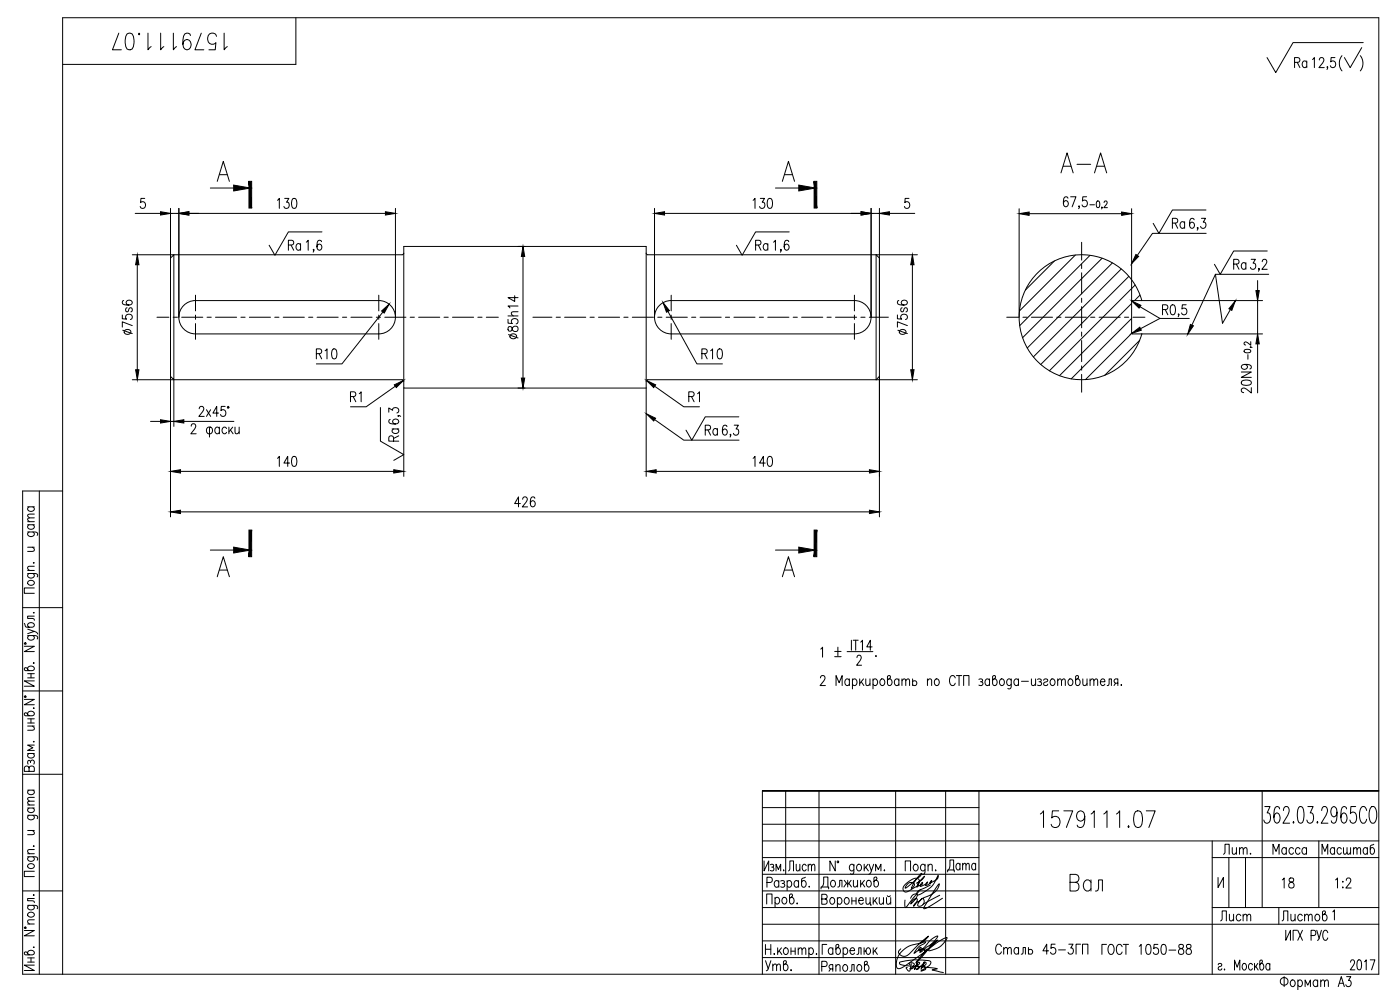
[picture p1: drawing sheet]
<svg xmlns="http://www.w3.org/2000/svg" width="420mm" height="297mm" viewBox="0 0 420 297" stroke-linecap="round" stroke-linejoin="round" font-family="sans-serif">
<defs><g id="words">
<text font-size="10.1" x="317.5" y="53.3">А-А</text>
<g font-size="8.8">
<text x="32.8" y="16.2">1579111.07</text>
<text x="311.5" y="249.4">1579111.07</text>
<text x="320.3" y="268.5">Вал</text>
</g>
<text font-size="8.4" x="401.1" y="22.6">( )</text>
<text font-size="7.1" x="283.6" y="262.8">Дата</text>
<g font-size="6.6">
<text x="387.7" y="21.5">Ra</text>
<text x="82.6" y="63.9">130</text>
<text x="225.1" y="63.9">130</text>
<text x="351" y="69.8">Ra</text>
<text x="369.4" y="82.2">Ra</text>
<text x="376.8" y="119.2" transform="rotate(-90 376.8 119.2)">20N9</text>
<text x="210.6" y="131.9">Ra</text>
<text x="121" y="133.7" transform="rotate(-90 121 133.7)">Ra</text>
<text x="153.5" y="153.5">426</text>
<text x="383.8" y="267.8">18</text>
<text x="365.5" y="277.6">Лист</text>
<text x="383.8" y="277.6">Листов</text>
</g>
<g font-size="6.2">
<text x="85.7" y="76.2">Ra</text>
<text x="225.8" y="76.2">Ra</text>
<text x="40.9" y="101.6" transform="rotate(-90 40.9 101.6)">75s6</text>
<text x="273.4" y="101.6" transform="rotate(-90 273.4 101.6)">75s6</text>
<text x="156.6" y="103" transform="rotate(-90 156.6 103)">85h14</text>
<text x="82.6" y="141.1">140</text>
<text x="225.1" y="141.1">140</text>
<text x="245.5" y="198.3">1 ±</text>
<text x="366.2" y="257.5">Лит.</text>
<text x="381" y="257.5">Масса</text>
<text x="395.8" y="257.5">Масштаб</text>
<text x="235.7" y="262.5">Лист</text>
<text x="298.1" y="287.5">Сталь 45-3ГП</text>
<text x="329.8" y="287.5">ГОСТ 1050-88</text>
<text x="229" y="292.5">Утв.</text>
<text x="404.3" y="292.1">2017</text>
</g>
<text font-size="3.1" x="261.8" y="198.3">.</text>
</g></defs>
<g fill="none" stroke="#000" stroke-width=".3">
<path d="M88.8 5.3v14h-70M395.9 18l.5-.7h.5l.4 .6-.3 1-1.2 1.4h1.6M409.1 12.8h-21l-5.2 9-2.6-4.5M43.4 59.5h-1.1l-.1 1.3a.92 .92 0 0 1 1.2 .1 .92 .92 0 0 1 0 1.3 .92 .92 0 0 1-1.2 0l-.1-.2M63.1 56.4h7M65.2 54.4l1.8-6 1.8 6M65.9 52.4h2.3M232.7 56.4h7M234.8 54.4l1.8-6 1.9 6M235.5 52.4h2.3M272.8 59.5h-1.1l-.2 1.3a.92 .92 0 0 1 1.3 .1 .92 .92 0 0 1 0 1.2 .92 .92 0 0 1-1.3 .1l-.1-.2M320.5 59.5l-.1-.3-.6-.2a1.62 1.62 0 0 0-.7 2l.1 .6a.67 .67 0 0 0 .7 .4 .67 .67 0 0 0 .6-.4l.1-.4a.89 .89 0 0 0-.8-1l-.6 .4-.1 .4"/>
<path d="M321.3 59h1.6l-1.1 3M326.1 59h-1.1l-.1 1.3a.92 .92 0 0 1 1.2 .1 .92 .92 0 0 1 0 1.3 .92 .92 0 0 1-1.2 .1l-.2-.3M40.6 64h7.6M41.2 79.4v31.5M51.2 77.4l1-1v37.5l-1-1M51.2 62.5v92.6M51.2 64h2.5M53.7 62.5v32.7M56.7 64h59M94.2 74.9h-.2h.2l-.2 .8M96.5 72.5a.64 .64 0 0 0-1-.3 2.05 2.05 0 0 0 .3 2.9 .88 .88 0 0 0 .8-1.1 .88 .88 0 0 0-1.1-.6l-.4 .7M96.6 69.6h-10l-4.1 7-1.7-3"/>
<path d="M118.7 62.5v32.7M121.2 75.9l-.5 .5h-81M157 76.9v36.5M193.9 75.9l.5 .5h80.9M196.4 62.5v32.7M199.4 64h59M234.4 74.9h-.2h.2l-.2 .8M236.7 72.5a.64 .64 0 0 0-1-.3 2.02 2.02 0 0 0 .3 2.9 .88 .88 0 0 0 .8-1.1 .88 .88 0 0 0-1.1-.6l-.4 .7M236.9 69.6h-10.1l-4.1 7-1.7-3M261.4 64h2.5M261.4 62.5v32.7M263.9 62.5v92.6"/>
<path d="M263.9 77.4l-1-1v37.5l1-1M266.9 64h7.6M273.8 79.4v31.5M305.9 62.6v32.6M308.9 64.1h27.7M316.5 78.3l-8.8 8.7M322.7 76.5l-16.7 16.8M323.9 61.9h-.2h.2l-.2 .7M324.6 72.7v5.3M324.6 79.3v1.3M327.1 61.4h1.4M327.1 76.6l-21.1 21.1"/>
<path d="M329.2 60.4l.4-.1 .4 .4v1.2l-.4 .4-.5-.4-.1-.7zM330.8 62.2h-.2h.2l-.2 .5M330.8 77.5l-23.9 23.8M331.4 60.8l.3-.5h.3l.3 .4-.3 .6-.7 1h1M333.9 78.9l-25.6 25.5M339.6 62.6l.2 37.5 39.1 .1M359.5 68.4h-.2h.2l-.2 .7M360.5 65.5h1.3l-.7 1.2a.89 .89 0 0 1 .8 1.3 .89 .89 0 0 1-1.6-.1M361.9 63h-10l-4.1 7-1.7-3M362 70h-16.1l-4.6 6.6M378.8 78.5l.5-.7 .7 .1 .2 .5-.4 1-1.1 1.4h1.6M380.3 75.3h-10.1l-4 7-1.7-3"/>
<path d="M47.1 95.2h3.6M52 95.2h1.2M54.5 95.2h6.4M54.8 92a5 5 0 0 1 3.9-1.8h55a5 5 0 0 1 5 5 5 5 0 0 1-5 5h-55a5 5 0 0 1-4.6-2.9 5 5 0 0 1 .7-5.3zM58.7 88.6v4.7M58.7 94.5v1.3M58.7 97.1v4.7M62.1 95.2h1.3M64.7 95.2h6.3M72.3 95.2h1.3M74.8 95.2h6.4M82.5 95.2h1.2"/>
<path d="M85 95.2h6.3M92.6 95.2h1.3M95.2 95.2h6.3M102.8 95.2h1.2M105.3 95.2h6.4M112.9 95.2h1.3M113.7 88.6v4.7M113.7 94.5v1.3M113.7 97.1v4.7M114.9 93.6l-12.3 15.6h-7.7M115.5 95.2h6.3M123.1 95.2h1.3"/>
<path d="M125.6 95.2h6.4M133.3 95.2h1.2M135.8 95.2h6.3M143.4 95.2h1.3M146 95.2h3.6M159.9 95.2h5.7M166.9 95.2h1.3M169.4 95.2h6.4M177.1 95.2h1.2M179.6 95.2h6.4M187.2 95.2h1.3M189.8 95.2h6.3"/>
<path d="M197.4 95.2h1.3M197.6 92a4.9 4.9 0 0 1 3.8-1.8h55a5 5 0 0 1 5 5 5 5 0 0 1-5 5h-55a5 5 0 0 1-4.5-2.9 5 5 0 0 1 .7-5.3zM199.9 95.2h6.4M200.5 93.4l8.6 15.8h7.7M201.4 88.6v4.7M201.4 94.5v1.3M201.4 97.1v4.7M207.5 95.2h1.3M210.1 95.2h6.3M217.7 95.2h1.3M220.2 95.2h6.4M227.9 95.2h1.2"/>
<path d="M230.4 95.2h6.4M238 95.2h1.3M240.6 95.2h6.3M248.2 95.2h1.3M250.7 95.2h6.4M256.4 88.6v4.7M256.4 94.5v1.3M256.4 97.1v4.7M258.3 95.2h1.3M260.9 95.2h5.7M302.1 95.2h3.6M307 95.2h1.3"/>
<path d="M309.5 95.2h6.4M317.2 95.2h1.2M319.7 95.2h6.3M324.6 81.8v6.4M324.6 89.5v1.2M324.6 92v6.4M324.6 99.6v1.3M327.3 95.2h1.3M329.9 95.2h6.3M336.5 80.7l-26.4 26.4M337.5 95.2h1.2M338.8 82.9l-26.5 26.5"/>
<path d="M339.6 91.1l-21.6 21.6M339.6 95.6l-18.1 18.1M340 95.2h3.6M340.7 85.5l-25.8 25.7M342.1 92l6 3.5M342.1 88.5l-1.6 1.7M342.7 90.2a18.7 18.7 0 0 0-28.9-10.4 18.7 18.7 0 0 0 0 30.7 18.7 18.7 0 0 0 28.9-10.3M348.9 92.9l1.4-.2 .2-.4-.2-.7-1.4-.2v3.1M349.7 92.9l.8 1.6M351.5 91.6l.6-.2a1.77 1.77 0 0 1 .6 2.5l-.3 .4-.5 .2a1.77 1.77 0 0 1-.6-2.5zM353.8 94.3h-.2h.2l-.2 .7M356 91.4h-1.2l-.1 1.3a.92 .92 0 0 1 1.3 .1 .92 .92 0 0 1 0 1.3 .92 .92 0 0 1-1.3 .1l-.1-.3"/>
<path d="M356.9 95.5h-8.8l-5.8 3.1M364.8 82.3l2.1 14.7 2.4-4.1M377.4 84.2v3M377.4 90.2v10M377.9 80.7h-.2h.2l-.2 .7M378.9 90.2h-39l-.3 .3M380.8 82.3h-16l-7.1 15.2M39.7 113.9h81M52.2 113.9v14M94.9 106.1l1.4-.1 .2-.5-.2-.7-1.4-.1v3M95.7 106.1l.8 1.6M97.6 105.2l.5-.5v3"/>
<path d="M99.9 104.8l.5-.1a1.77 1.77 0 0 1 .6 2.4l-.2 .4-.6 .2a1.77 1.77 0 0 1-.6-2.5zM105.2 119l1.4-.2 .2-.4-.2-.7-1.4-.1v3M106 119l.8 1.6M107.8 118.1l.6-.5v3M118.6 115.9l-8.7 6.2h-4.7M120.7 113.9l.5 .5M121.2 116.4v26.5M155.5 116.4h2.1M193.9 116.4h-72.7v-42.5h72.7v69M194.4 113.9l-.5 .5M194.4 113.9h80.9M196.5 115.9l8.7 6.2h4.7"/>
<path d="M206.7 119h1a.73 .73 0 0 0 .6-.7 .73 .73 0 0 0-.6-.7h-1v3M207.5 119l.8 1.6M209.3 118.1l.6-.5v3M210.6 106.1h1.1a.73 .73 0 0 0 .6-.7 .73 .73 0 0 0-.6-.7h-1.1v3M211.4 106.1l.8 1.6M213.3 105.2l.5-.5v3M215.6 104.8l.5-.1a1.77 1.77 0 0 1 .6 2.4l-.2 .4-.6 .2a2.21 2.21 0 0 1-.3-2.9zM324.6 102.2v6.3M324.6 109.8v1.3M324.6 112.3v5.4M339.6 100.1l-13.8 13.8M342 102.1l-10.5 10.5"/>
<path d="M373.5 105l.7-.2 .8 .1 .4 .5-.4 .4h-1.2l-.4-.4zM375.3 104.1v.2v-.2l.5 .2M375.4 102.5v1.1l-1-.8-.6-.2-.4 .3v.3l.4 .3M377.4 103.2v14.7M45.2 126.4h3M51.2 126.4h1M55.2 126.4h15M57.4 127.9l.4-.8h.5l.4 .6-.3 1-1.1 1.5h1.6M59.8 122.6l.5-.7 .6 .2 .3 .4-.4 1-1.1 1.4h1.6M62 122.9l1.2 2M62.3 128.3l.9-.1a1.15 1.15 0 0 1 0 2h-.7l-.4-.5-.1-.7zM62.9 128.2v2.9"/>
<path d="M63.2 122.9l-1.2 2M65.6 123.9h-1.7l1.1-2v3M65.8 128.6a.67 .67 0 0 0-.6-.5 .67 .67 0 0 0-.6 .5 .85 .85 0 0 0 0 1.2 .85 .85 0 0 0 1.2-.1M65.8 128.2v2M67.6 121.9h-1.2l-.1 1.3a.92 .92 0 0 1 1.3 .1 .92 .92 0 0 1 0 1.3 .92 .92 0 0 1-1.3 0l-.1-.2M68 128.6a.67 .67 0 0 0-.6-.5 .67 .67 0 0 0-.7 .5 .91 .91 0 0 0 0 1.1 .91 .91 0 0 0 1.1 .3l.2-.3M68.3 122h.3v.4h-.3zM68.7 128.2v2M69.2 129l.8 1.2M69.8 128.2l-1.1 1.4M70.5 128.2l.1 1.8 .6 .2 .6-.6M71.8 128.2v2"/>
<path d="M114.2 122.3v10.1l7 4-3 1.7M116.7 123.7v-1.3l1.1 .7a.89 .89 0 0 1 1.4-.7 .89 .89 0 0 1-.1 1.5M119.5 124.7v.2v-.2l.7 .2M196.5 125.9l8.7 6.2h16.6M219.3 130.4h-.2h.2l-.2 .7M220.3 127.6h1.3l-.7 1.1a.88 .88 0 0 1 .7 1.4 .88 .88 0 0 1-1.5-.1M221.7 125.1h-10l-4.1 7-1.7-3M8.3 159.6l2.7 .1 .3 .4-.1 .5M8.3 157.4h2M8.3 156.5h2M8.3 152.1h2M8.7 159.6l-.3 .2a.97 .97 0 0 0 .7 1.3 .97 .97 0 0 0 1.2-.7v-.3l-.4-.5"/>
<path d="M8.7 157.4a.66 .66 0 0 0-.4 .7 .66 .66 0 0 0 .4 .6 .85 .85 0 0 0 1.3 0 .85 .85 0 0 0-.1-1.3M8.7 152.1l-.3 .2a.95 .95 0 0 0 .5 1.2 .95 .95 0 0 0 1.3-.4 .65 .65 0 0 0-.3-1M10.3 155.4l-1.9 .1-.1 .5 .6 .5M10.3 154.2l-1.9 .2-.1 .4 .6 .6M11.8 147.3v145M18.8 147.3h-12v145h407v-287h-395v287M54.2 141.4h64M54.2 153.6h206.7M196.9 141.4h64M8.3 172.1l2.7 .1 .3 .3-.1 .6M8.3 171.2h2M8.3 164.2h2"/>
<path d="M8.4 174.5a.95 .95 0 0 1 1.3-.4 .95 .95 0 0 1 .5 1.2 .95 .95 0 0 1-1.3 .3 .95 .95 0 0 1-.5-1.1zM8.7 172.1l-.3 .2a.97 .97 0 0 0 .7 1.2 .97 .97 0 0 0 1.2-.6v-.4l-.4-.4M9.7 164.2l.6 .6-.1 .5-1.9 .1M10 168.9h.3zM10.3 176.4h-3v1.6h3M10.3 169.9l-1.9 .1-.1 .6 .6 .6M63.1 165h7M65.2 173l1.8-6 1.8 6M65.9 171h2.3M232.7 165h7M234.8 173l1.8-6 1.9 6M235.5 171h2.3"/>
<path d="M6.8 182.3h12M7.3 193.9h3l-3 1.6h3M7.3 187l.4 1.1 .3 .1 2-.1a.59 .59 0 0 0 .2-.9 .95 .95 0 0 0-1.3-.4 .95 .95 0 0 0-.5 1.2l.3 .2M7.4 192.9h.4v.4h-.4zM8.3 190.7l2.7 .1 .3 .4-.1 .5M8.3 188.8l2 .6-2 .7M8.7 190.7l-.3 .2a.97 .97 0 0 0 .7 1.3 .97 .97 0 0 0 1.2-.7v-.3l-.4-.5M10 198.9h.3zM10 183.8h.3zM10.3 189.4l.6 .3 .4 .5M10.3 184.9h-2v.7l1.9 .1 .1 .4M254.2 195.5h7.8"/>
<path d="M256.1 192.1h1.5M256.8 192.1v3M257.2 197.3l.4-.7h.4l.5 .6-.4 1-1 1.4h1.5M258.3 192.7l.5-.6v3M261.7 194.1h-1.6l1.1-2v3M6.8 207.3h12M7.3 209.8h3l-3 1.7h3M7.4 208.9h.4v.3h-.4zM8.3 200.8a1 1 0 0 1 1-1 1 1 0 0 1 1 1l-.6 .4h-2.1l-.3-.7 .4-.2 .3 .1 .7 .8M8.3 214.3a1 1 0 0 1 1-.9 1 1 0 0 1 1 .9l-.6 .5h-2.1l-.3-.7 .4-.3 .3 .2 .7 .8M8.3 202.1h2M8.3 203.4h2"/>
<path d="M8.3 217.8h2M8.3 215.7h2M8.3 216.9h2M9.3 215.7v1.2M9.3 202.1v1.3M9.7 217.8l.6 .6-.2 .6-1.8 .1M10 212.5h.3zM10.3 204.3h-3l3 1.6h-3M246.2 203.4l.5-.7 .7 .1 .2 .5-.3 1-1.2 1.4h1.6M250.9 205.7v-3l.9 2.1 .9-2.1v3M254.9 204.1a.66 .66 0 0 0-.6-.4 .66 .66 0 0 0-.6 .4 .85 .85 0 0 0 0 1.2 .85 .85 0 0 0 1.2 0M254.9 203.7v2"/>
<path d="M255.8 204.1a.66 .66 0 0 1 .7-.4 .66 .66 0 0 1 .6 .4l.1 .5a.9 .9 0 0 1-.9 1.1l-.5-.4M255.8 203.7v3M258 203.7v2M258.5 204.6l.8 1.1M259.1 203.7l-1.1 1.4M259.8 203.7l.1 1.9 .6 .1 .6-.6M261.1 203.7v2M262 204.1l.2-.3a.97 .97 0 0 1 1.3 .7 .97 .97 0 0 1-.7 1.2h-.3l-.5-.4M262 203.7v3M264.4 203.8a.97 .97 0 0 1 1.2 .7 .97 .97 0 0 1-.6 1.2 1.02 1.02 0 0 1-1-.7 1.02 1.02 0 0 1 .4-1.2zM266.8 203.7a1 1 0 0 1 .9 1 1 1 0 0 1-.9 1l-.5-.6v-2.1l.7-.3 .3 .4-.2 .3-.8 .7M269.8 204.1a.66 .66 0 0 0-.7-.4 .66 .66 0 0 0-.6 .4 .85 .85 0 0 0 .1 1.2 .85 .85 0 0 0 1.2 0"/>
<path d="M269.8 203.7v2M270.7 204.3l.6-.6 .4 .1 .1 1.9M270.7 203.7v2M271.8 204.3l.6-.6 .5 .1 .1 1.9M273.9 204.6a.73 .73 0 0 1 1.2 0 .73 .73 0 0 1-.4 1.1h-.5l-.3-.3M273.9 203.7v2M278.3 204.3l.6-.6 .6 .1 .1 1.9M278.3 203.7v2M280.7 203.8a.97 .97 0 0 1 1.3 .7 .97 .97 0 0 1-.7 1.2 1.02 1.02 0 0 1-.9-.7 1.02 1.02 0 0 1 .3-1.2zM286.7 203.4a.89 .89 0 0 0-1.1-.7 .89 .89 0 0 0-.6 1.1v.8a.89 .89 0 0 0 .6 1.1 .89 .89 0 0 0 1.1-.7M287 202.7h1.6M287.8 202.7v3"/>
<path d="M289.2 205.7v-3h1.6v3M293.8 203.8a.71 .71 0 0 1 1.1 .3l-.3 .5h-.4M294.6 204.6l.4 .5-.2 .5h-1M297 204.1a.66 .66 0 0 0-.7-.4 .66 .66 0 0 0-.6 .4 .85 .85 0 0 0 .1 1.2 .85 .85 0 0 0 1.2 0M297 203.7v2M298.3 203.7a1 1 0 0 1 1 1 1 1 0 0 1-1 1l-.4-.6v-2.1l.7-.3 .2 .4-.1 .3-.8 .7M300.3 203.8a.97 .97 0 0 1 1.2 .7 .97 .97 0 0 1-.6 1.2 1.03 1.03 0 0 1-1-.7 1.03 1.03 0 0 1 .4-1.2zM303.5 204.1l-.2-.3a.97 .97 0 0 0-1.3 .7 .97 .97 0 0 0 .7 1.2h.3l.5-.4M303.5 203.7l-.1 2.7-.4 .3-.5-.1M305.7 204.1l-.3-.3a.95 .95 0 0 0-1.1 .5 .95 .95 0 0 0 .3 1.3 .64 .64 0 0 0 1.1-.3M305.7 203.7v2M306.6 204.4h2"/>
<path d="M309.5 203.7l.2 1.9 .5 .1 .6-.6M310.8 203.7v2M311.4 203.8a.71 .71 0 0 1 1.1 .3l-.3 .5h-.4M312.2 204.6l.4 .5-.2 .5h-1M313.2 204.1a.66 .66 0 0 1 .6-.4 .66 .66 0 0 1 .7 .4l-.2 .3-1 .4-.1 .5a.67 .67 0 0 0 .6 .4 .67 .67 0 0 0 .7-.4M315.5 203.8a.97 .97 0 0 1 1.2 .7 .97 .97 0 0 1-.6 1.2 1.02 1.02 0 0 1-1-.7 1.02 1.02 0 0 1 .4-1.2zM317.4 204.3l.6-.6 .5 .1 .1 1.9M317.4 203.7v2M318.6 204.3l.5-.6 .5 .1 .1 1.9M320.9 203.8a.97 .97 0 0 1 1.2 .7 .97 .97 0 0 1-.7 1.2 1.03 1.03 0 0 1-.9-.7 1.03 1.03 0 0 1 .4-1.2zM323.3 203.7a1 1 0 0 1 .9 1 1 1 0 0 1-.9 1l-.5-.6v-2.1l.7-.3 .2 .4-.1 .3-.8 .7M325 203.7l.1 1.9 .6 .1 .5-.6"/>
<path d="M326.2 203.7v2M327.1 204.3l.6-.6 .5 .1 .1 1.9M327.1 203.7v2M328.3 204.3l.6-.6 .4 .1 .1 1.9M330.2 204.6h1.4l-.1-.6a.58 .58 0 0 0-.9-.2 .95 .95 0 0 0-.4 1.3 .95 .95 0 0 0 1.2 .5l.2-.3M332.3 205.7l.4-.1 .2-1.9h.6v2M334.8 205l-.5 .7M335.5 205h-.7l-.3-.3-.2-.4 .3-.5 .9-.1v2M336.5 205.4v.3zM6.8 232.3h12M8.3 237.1h2M8.3 226.1h2"/>
<path d="M8.7 230.4l-.6-.6-.5 .2-.3 .4v1h3v-1a.82 .82 0 0 0-.8-.6 .82 .82 0 0 0-.8 .6v1M8.7 226.1a.67 .67 0 0 0-.4 .6 .67 .67 0 0 0 .4 .6 .85 .85 0 0 0 1.2 0 .85 .85 0 0 0 0-1.2M8.7 237.1a.66 .66 0 0 0-.4 .6 .66 .66 0 0 0 .4 .6 .85 .85 0 0 0 1.3 0 .85 .85 0 0 0-.1-1.2M9.2 228.5l.2-.4h.6l.3 .4-.2 .8M9.2 228.8v-.3l-.5-.4a.73 .73 0 0 0-.3 1.2M10 222.5h.3zM10.3 239.2l-1.9 .2-.1 .4 .6 .6M10.3 223.6h-2l1.6 .8-1.6 .8h2M228.8 237.3h185h-185M228.8 237.3v55M235.8 237.3v25M245.8 237.3v55"/>
<path d="M268.8 237.3v55M283.8 237.3v55M293.8 237.3v55M378.8 237.3v35M8.3 257.1l2.7 .1 .3 .3-.1 .6M8.3 244.6l2.7 .1 .3 .4-.1 .5M8.3 256.2h2M8.3 249.2h2M8.3 242.4h2M8.3 241.5h2M8.4 259.5a.95 .95 0 0 1 1.3-.4 .95 .95 0 0 1 .5 1.2 .95 .95 0 0 1-1.3 .3 .95 .95 0 0 1-.5-1.1zM8.7 257.1l-.3 .2a.97 .97 0 0 0 .7 1.2 .97 .97 0 0 0 1.2-.6v-.4l-.4-.4"/>
<path d="M8.7 244.6l-.3 .2a.97 .97 0 0 0 .7 1.3 .97 .97 0 0 0 1.2-.7v-.3l-.4-.5M8.7 242.4l-.3 .3a.95 .95 0 0 0 .5 1.1 .95 .95 0 0 0 1.3-.3 .64 .64 0 0 0-.3-1.1M9.7 249.2l.6 .6-.1 .5-1.9 .1M10 253.9h.3zM10.3 254.9l-1.9 .1-.1 .6 .6 .6M10.3 240.4l-1.9 .1-.1 .5 .6 .5M228.8 252.3h185M228.8 247.3h65M228.8 257.3h65M228.8 242.3h65M229.3 258.3v3l1.4-3v3M231.2 259.5a.6 .6 0 0 1 1 .2l-.1 .3-.5 .2"/>
<path d="M250.7 258.3v3l-1.6-3v3M251.3 258.4h.3v.4h-.3zM256.3 259.7l-.1-.1a.58 .58 0 0 0-1-.1 .95 .95 0 0 0-.3 1.2 .95 .95 0 0 0 1.1 .5l.3-.3M256.3 259.3l-.1 2.7a.58 .58 0 0 1-1 .2M257.4 259.5a.97 .97 0 0 1 1.2 .6 .97 .97 0 0 1-.6 1.2 1.03 1.03 0 0 1-1-.7 1.03 1.03 0 0 1 .4-1.1zM259.4 259.3v2M260.5 259.3l-1.1 1.4M260.8 259.3l.7 2 .7-2M274.4 259.5a.97 .97 0 0 1 1.2 .6 .97 .97 0 0 1-.6 1.2 1.02 1.02 0 0 1-1-.7 1.02 1.02 0 0 1 .4-1.1zM277.6 259.7l-.2-.2a.97 .97 0 0 0-1.2 .6 .97 .97 0 0 0 .6 1.2h.4l.4-.4M277.6 259.3l-.1 2.7-.3 .3-.6-.1M278.5 259.9l.6-.6 .6 .2 .1 1.8"/>
<path d="M278.5 259.3v2M363.8 257.3h50M363.8 252.3v40M368.8 257.3v15M373.8 257.3v15M379.6 242h1.6l-.9 1.9h.4a2.03 2.03 0 0 1-.3 3.1 .94 .94 0 0 1-1.1-1M384 242.7l-.1-.5-.4-.2-.8 .2a6 6 0 0 0 0 4.6l.5 .2a1.69 1.69 0 0 0 1-1.6 1.69 1.69 0 0 0-1-1.5l-.5 .2-.4 1.2M385.2 243.2v-.3a.94 .94 0 0 1 1.1-.9 1.85 1.85 0 0 1 .2 2.6l-1.5 2.4h2M388.2 246.5v.5zM389.8 242.2l.7-.2a2.8 2.8 0 0 1 .9 2.9l-.5 1.9-.7 .2a2.79 2.79 0 0 1-.9-2.9zM392.5 242h1.6l-.9 1.9h.4a2.03 2.03 0 0 1-.2 3.1 .94 .94 0 0 1-1.2-1M395.4 246.5v.5z"/>
<path d="M395.8 252.3v20M396.7 243.2v-.3a.94 .94 0 0 1 1.1-.9 1.83 1.83 0 0 1 .2 2.6l-1.5 2.4h2M401.3 243.7l-.2 .7-.7 .7a1.7 1.7 0 0 1-1-1.6 1.7 1.7 0 0 1 1-1.5l.4 .2a5.4 5.4 0 0 1 0 4.6l-.7 .2-.4-.2-.2-.5M404.1 242.7l-.1-.5-.4-.2-.8 .2a6.1 6.1 0 0 0 0 4.6l.5 .2a1.69 1.69 0 0 0 1-1.6 1.69 1.69 0 0 0-1-1.5l-.5 .2-.4 1.2M406.9 242h-1.5l-.1 2.1a.89 .89 0 0 1 1.4-.2 2.19 2.19 0 0 1-.4 3.1 .94 .94 0 0 1-1.2-1M410.2 243.2l-.2-.5a.89 .89 0 0 0-1.4-.5 4.2 4.2 0 0 0 .3 4.8 1.14 1.14 0 0 0 1.3-1.2M411.4 242.2l.3-.2a1.16 1.16 0 0 1 1.3 1.2 3.7 3.7 0 0 1-.7 3.8 1.13 1.13 0 0 1-1.3-1.2 4.5 4.5 0 0 1 .4-3.6zM6.8 267.3h12M7.3 279.2h3l-3 1.6h3M7.4 278.2h.4v.3h-.4zM8.3 271.6l2.7 .2 .3 .3-.1 .6M8.3 277.2h2"/>
<path d="M8.4 274a.95 .95 0 0 1 1.3-.3 .95 .95 0 0 1 .5 1.1 .95 .95 0 0 1-1.3 .4 .95 .95 0 0 1-.5-1.2zM8.7 271.6l-.3 .3a.97 .97 0 0 0 .7 1.2 .97 .97 0 0 0 1.2-.7v-.3l-.4-.5M10 268.5h.3zM10.3 261.4h-3v1.6h3M10.3 276l-1.9 .1-.1 .6 .6 .5M10.3 269.6h-2v.7l1.9 .1 .1 .4M228.8 267.3h65M228.8 277.3h185M228.8 272.3h65M228.8 262.3h65M230.1 271.2v-3h1.6v3M230.2 264.8h1a.82 .82 0 0 0 .6-.8 .82 .82 0 0 0-.6-.8h-1v3"/>
<path d="M231.9 260.2l.4 .5-.2 .5h-.9M232.6 269.7a.67 .67 0 0 1 .6-.5 .67 .67 0 0 1 .7 .5 .91 .91 0 0 1 0 1.1 .91 .91 0 0 1-1.1 .3l-.2-.3M232.6 269.2v3M232.9 261.3v-2l.7 1.6 .7-1.6v2M233.7 264.6a.67 .67 0 0 0-.6-.4 .67 .67 0 0 0-.6 .4 .85 .85 0 0 0 0 1.3 .85 .85 0 0 0 1.2-.1M233.7 264.2v2M234.3 264.3a.73 .73 0 0 1 1.1 .3l-.3 .5h-.4M235 269.4a.64 .64 0 0 1 1 .3 .91 .91 0 0 1 .1 1.1 .91 .91 0 0 1-1.1 .3 1.23 1.23 0 0 1 0-1.7zM235.1 265.1l.3 .3v.5l-.3 .3-.8-.1M236.2 264.6a.67 .67 0 0 1 .7-.4 .67 .67 0 0 1 .6 .4 .91 .91 0 0 1 0 1.1 .91 .91 0 0 1-1 .4l-.3-.3M236.2 264.2v3M237.4 269.2a1 1 0 0 1 .9 1 1 1 0 0 1-.9 1l-.4-.5v-2.2l.6-.3 .3 .5-.2 .3-.7 .7"/>
<path d="M239.2 271v.2zM239.7 264.6a.67 .67 0 0 0-.7-.4 .67 .67 0 0 0-.6 .4 .85 .85 0 0 0 0 1.3 .85 .85 0 0 0 1.3-.1M239.7 264.2v2M241.7 263.2l-.8 .3-.3 .4 .1 2a.58 .58 0 0 0 .9 .2 .95 .95 0 0 0 .4-1.3 .95 .95 0 0 0-1.2-.5l-.2 .3M242.9 265.9v.3zM246.4 266.7v-.6h2.3v.6M246.6 269.7h1.1a.82 .82 0 0 1 .6 .8 .82 .82 0 0 1-.6 .8h-1.1v-3h1.1l.4 .3 .1 .6-.5 .5M246.6 266.1a3 3 0 0 0 .6-3h1.3v3M249.4 269.4a.65 .65 0 0 1 1 .3l.1 .8a.82 .82 0 0 1-.9 .8l-.2-.1a1.23 1.23 0 0 1 0-1.8zM249.6 264.3a.64 .64 0 0 1 1 .3 .91 .91 0 0 1 .1 1.1 .91 .91 0 0 1-1.1 .3l-.3-.7zM251.3 269.7a.67 .67 0 0 1 .6-.4 .67 .67 0 0 1 .7 .4 .91 .91 0 0 1 0 1.1 .91 .91 0 0 1-1.1 .4l-.2-.3M251.3 269.3v3"/>
<path d="M251.4 266.1l.5-.1 .1-1.9h.7v2M253.4 264.1l1 1.3 1-1.3M253.7 269.4a.64 .64 0 0 1 1 .3 .91 .91 0 0 1 .1 1.1 .91 .91 0 0 1-1.1 .4 1.2 1.2 0 0 1 0-1.8zM254.1 265l-.8 1.1M254.4 264.1v2M254.7 265l.8 1.1M255.7 270.3h1.2M255.7 269.3v2M256.1 264.1l.1 1.9 .6 .1 .6-.5M256.9 269.3v2M257.4 264.1v2M257.7 270.2h1.4l-.1-.6a.59 .59 0 0 0-.9-.2 .95 .95 0 0 0-.4 1.3 .95 .95 0 0 0 1.2 .5l.2-.3"/>
<path d="M258.3 264.1v2M258.7 265l.8 1.1M259.4 264.1l-1.1 1.5M259.8 260.2l.8 1.1M259.9 269.3l.1 1.9 .6 .1 .5-.6M260.3 264.3a.64 .64 0 0 1 1.1 .3 .91 .91 0 0 1 0 1.1 .91 .91 0 0 1-1.1 .3 1.23 1.23 0 0 1 0-1.7zM261.1 269.3v2h.3v.4M261.5 261.3l-.2 .6-.6 .4M262.1 269.3v2M262.5 270.2l.8 1.1M262.7 264.1a1 1 0 0 1 1 1 1 1 0 0 1-1 1l-.4-.5v-2.2l.7-.3 .2 .5-.1 .2-.8 .8M262.8 261.3v-2l.8 1.6 .8-1.6v2"/>
<path d="M263.2 269.3l-1.1 1.4M263.9 269.3l.1 1.9 .6 .1 .5-.6M265.1 269.3v2M265.4 261v.3zM266.1 269.3l.1 1.9 .5 .1 .6-.6M266.3 268.7l.3 .3 .6-.3M267.3 269.3v2M271.7 261.3v-3h1.6v3M272.5 265.2a1.14 1.14 0 0 1 1.9 .4l-.8 1a8.8 8.8 0 0 1 2.5-4.1l.5-.4-.5 .8-4.4 3.6zM273.3 269.5a1.38 1.38 0 0 1 2-1.1 5.1 5.1 0 0 1-2 2.8 1.56 1.56 0 0 1 2-1.4l-.3 .9-.8 1.2 .4-.8 2.2-1.5a1.28 1.28 0 0 1 .4 1.6 1.28 1.28 0 0 1-1.5 .7h-.1a2 2 0 0 1 1.3-2.4 6.9 6.9 0 0 0 4.9-3.7l.1-.6-4.4 6.7a.4 .4 0 0 0-.3 .7 .4 .4 0 0 0 .7-.1l5-3M275 265a4.5 4.5 0 0 0 2.5-2.1l-.3 .3a4.6 4.6 0 0 0-2 3 1.69 1.69 0 0 0 .2-2.6 4.7 4.7 0 0 0-4.1 2.3 1.1 1.1 0 0 0 .1 1.6 1.1 1.1 0 0 0 1.6-.3l1.6-1 2-.8 .3-.2-.1-.4-.6 .8v.4a3.2 3.2 0 0 0 2.2-1.3l-.7 .8a1.8 1.8 0 0 0 1.9-1.3l-.5 .5v.3a4.8 4.8 0 0 0 2.4-1.8l.1-.6-.2 .2a8.9 8.9 0 0 1-6.2 5.7l-.1-.5a2.49 2.49 0 0 1 2.1-1.4l2-1.1M276.3 266.8l-4.5 5.5-.3-.8 .1-1.4"/>
<path d="M280.8 261v.3zM282 268.6l-5.1 2.8M363.8 272.3h50M365.5 263.3v3l1.7-3v3M385.9 279.1v3l1.4-3v3M389.3 279.1h-1.2v3M389.5 279.1l1.4 3M390.9 279.1l-1.4 3M395.2 279.1l.7 2.5M396.6 279.1l-.8 2.7-.4 .3M398.5 279.8a.7 .7 0 0 0-.7-.7 .7 .7 0 0 0-.7 .7v1.6a.69 .69 0 0 0 1.1 .6l.3-.6M400.8 264l.6-.6v3"/>
<path d="M403 264.4v.3zM403 266.1v.3zM404 264.1l.5-.7h.4l.5 .6-.3 1-1.2 1.4h1.6M8.3 286a1 1 0 0 1 1-.9 1 1 0 0 1 1 .9l-.6 .5h-2.1l-.3-.7 .4-.2 .3 .1 .7 .8M8.3 287.4h2M8.3 288.7h2M9.3 287.4v1.3M10 284.2h.3zM10.3 289.6h-3l3 1.6h-3M228.8 287.3h65M228.8 282.3h65M229.7 283.4v3"/>
<path d="M229.7 284.8h1.6M231.3 283.4v3M233.4 284.4v2M233.8 285.2l.8 1.2M234.5 284.4l-1.1 1.4M235.4 284.5a.65 .65 0 0 1 1.1 .3l.1 .7a.82 .82 0 0 1-.9 .9l-.3-.2a1.23 1.23 0 0 1 0-1.7zM237.4 284.4v2M238.6 284.4v2M239.6 285l.5-.6 .5 .1 .1 1.9M239.6 284.4v2M240.7 285l.6-.6 .4 .1 .1 1.9M242.7 284.8a.67 .67 0 0 1 .7-.4 .67 .67 0 0 1 .6 .4 .91 .91 0 0 1 0 1.1 .91 .91 0 0 1-1 .3l-.3-.2"/>
<path d="M242.7 284.4v3M245 286.1v.3zM246.6 290h1.1a.81 .81 0 0 0 .5-.8 .81 .81 0 0 0-.5-.8h-1.1v3M248.1 283.4h-1.3v3M249.3 290.7l-.5 .7M249.9 290.7h-.6l-.4-.3-.1-.4 .2-.4 .9-.2v2M249.9 284.8a.66 .66 0 0 0-.6-.5 .66 .66 0 0 0-.6 .5 .85 .85 0 0 0 0 1.2 .85 .85 0 0 0 1.2-.1M249.9 284.4v2M250.9 290l.5-.6 .6 .2 .1 1.8M250.9 289.4v2M251.3 284.4a1 1 0 0 1 .9 1 1 1 0 0 1-.9 1l-.4-.6v-2.1l.7-.3 .2 .4-.1 .3-.8 .7M253 284.8l.3-.3a.97 .97 0 0 1 1.2 .6 .97 .97 0 0 1-.7 1.3h-.3l-.5-.5"/>
<path d="M253 284.4v3M253.3 289.6a.97 .97 0 0 1 1.2 .6 .97 .97 0 0 1-.7 1.2 1.02 1.02 0 0 1-.9-.7 1.02 1.02 0 0 1 .4-1.1zM255.1 291.4l.4-.1 .2-1.9h.6v2M255.1 285.2h1.4l-.3-.7a.97 .97 0 0 0-1.2 .6 .97 .97 0 0 0 .7 1.3h.3l.5-.5M257.2 286.4l.4-.2 .1-1.8h.7v2M257.5 289.6a.97 .97 0 0 1 1.2 .6 .97 .97 0 0 1-.6 1.2 1.03 1.03 0 0 1-1-.7 1.03 1.03 0 0 1 .4-1.1zM259.3 285.4l.6-.2a.81 .81 0 0 1 .8-.8 1.08 1.08 0 0 1 .6 1 1.08 1.08 0 0 1-.8 1l-.5-.5-.1-.5M259.3 284.4v2M259.9 289.4a1 1 0 0 1 .9 1 1 1 0 0 1-.9 1l-.5-.6v-2.1l.7-.3 .2 .4-.1 .3-.8 .8M262.1 284.4v2M262.5 285.2l.8 1.2M263.2 284.4l-1.1 1.4"/>
<path d="M273.1 289.4l-.3-.2a.89 .89 0 0 1 1.6 0 1.87 1.87 0 0 1-1.3 1.4v.1a2.63 2.63 0 0 0 2.2-1.8l-.8 2 .9-1.9 .5-.2v.4l-.8 .5a.61 .61 0 0 1 .7 .7 .61 .61 0 0 1-.8 .5l.1-.2a5.4 5.4 0 0 0 2.3-2.1l-1 2.2 1.3-2.1a.68 .68 0 0 1 .1 .8 .68 .68 0 0 1-.7 .3h-.2l.5 .2a.65 .65 0 0 1 .4 .8 .65 .65 0 0 1-.8 .4l-.6 .2 2.2-1.5a.89 .89 0 0 0 .7-1.1 .89 .89 0 0 0-1.1-.6 18.6 18.6 0 0 0-8.2 .6 .52 .52 0 0 0 .5 .7l10.6 1.1 .2 .1-1.6 .3 3.4 .8M273.5 289.2l-.5 2.2-.5-.1-.6-.8 .4-.2M275.9 283.1l1.9-.5-.3 .5a5.6 5.6 0 0 0-3.2 2.9l2.2-1.5a.35 .35 0 0 0-.4-.3 .35 .35 0 0 0-.3 .4l-.1 .6 1.5-.6a1.35 1.35 0 0 1-1.2 1.1l1.6-1.7a6.7 6.7 0 0 1 3.8-3.1v.2a10.3 10.3 0 0 1-3.7 3.5l-.3 .7 .9-.6-3.4 4.2 3-3.2a9.2 9.2 0 0 1 3.5-3.6l-.2 .2a5.7 5.7 0 0 0-2.5 2.9 6 6 0 0 0 5.5-3.9l-3 1.5-10.6 7.6a.99 .99 0 0 1-1.3 .1 .99 .99 0 0 1-.3-1.2 7.1 7.1 0 0 1 6.9-6.2 6.1 6.1 0 0 0 2.8-2.2l-2.4 1.9-3.1 3.1a1.89 1.89 0 0 1-1.9 1.1 1.89 1.89 0 0 1-1.6-1.4l.6-.9M365.6 289.5a.56 .56 0 0 1 .5-.5 .56 .56 0 0 1 .6 .5l-.3 .4-.7 .3a.55 .55 0 0 0 0 .6 .55 .55 0 0 0 .6 .3l.4-.5M367.5 290.8v.3zM370.5 291.1v-3l.8 2.1 .8-2.1v3M373.1 289.2l.2-.1a1.02 1.02 0 0 1 .8 1 1.02 1.02 0 0 1-.8 1l-.5-.9zM375.9 289.5l-.4-.4a1.02 1.02 0 0 0-.8 1 1.02 1.02 0 0 0 .8 1l.4-.5M376.5 289.1v2M376.9 289.9l.7 1.2M377.5 289.1l-1 1.4M378.5 289.1a1.02 1.02 0 0 1 .8 1 1.02 1.02 0 0 1-.8 1l-.4-.6v-2.2l.6-.2 .1 .7-.7 .7"/>
<path d="M381.1 289.5l-.2-.3a.91 .91 0 0 0-1 .5 .91 .91 0 0 0 .2 1.1l.6 .3 .4-.5M381.1 289.1v2M385.4 293v3M387.6 294.2a.97 .97 0 0 1 1.2 .6 .97 .97 0 0 1-.7 1.2 1.03 1.03 0 0 1-.9-.7 1.03 1.03 0 0 1 .4-1.1zM389.5 294.5a.66 .66 0 0 1 .6-.5 .66 .66 0 0 1 .7 .5l.1 .7a.82 .82 0 0 1-.9 .8l-.5-.4M389.5 294v3M391.7 296v-2l.8 1.6 .8-1.6v2M393.5 280.7h.9a.85 .85 0 0 0 .5-.8 .85 .85 0 0 0-.5-.8h-.9v3M395.4 294.5a.66 .66 0 0 0-.6-.5 .66 .66 0 0 0-.6 .5 .85 .85 0 0 0 0 1.2 .85 .85 0 0 0 1.2-.1M395.4 294v2M396.4 294.6l.5-.6 .5 .2 .1 1.8M396.4 294v2"/>
<path d="M397.5 294.6l.6-.6 .4 .2 .2 1.8M401.6 296l.9-3 .9 3M402 295h1.1M404.1 293h1.3l-.7 1.2a.88 .88 0 0 1 .7 1.3 .88 .88 0 0 1-1.5 0"/>
<circle cx="385.4" cy="294.5" r="1.17"/>
</g>
<g fill="#000" stroke="#000" stroke-width=".3">
<path d="M70.1 55.5l5 .9-5 .9zM239.7 55.5l5 .9-5 .9zM41.2 76.4l.5 3h-1zM48.2 63.5l3 .5-3 .5zM53.7 64l3-.5v1zM115.7 63.5l3 .5-3 .5zM157 73.9l.5 3h-1zM196.4 64l3-.5v1zM258.4 63.5l3 .5-3 .5zM263.9 64l3-.5v1zM273.8 76.4l.5 3h-1zM305.9 64.1l3-.5v1z"/>
<path d="M336.6 63.6l3 .5-3 .5zM340.9 76.4l.8 .5-2.1 2.2zM114.5 93.3l2.3-2-1.5 2.6zM199 90.8l1.9 2.4-.9 .5zM339.7 100l2.4-1.8 .4 .9zM339.7 90.3l2.7 1.3-.6 .8zM357.3 97.3l.9 .5-1.8 2.5zM370.7 90.3l-1 2.8-.9-.5zM376.9 87.2h1l-.5 3zM40.7 110.9h1l-.5 3zM118.3 115.5l2.8-1.4-2.2 2.2zM156.5 113.4h1l-.5 3z"/>
<path d="M194 114.1l2.8 1.4-.6 .8zM273.3 110.9h1l-.5 3zM377.4 100.2l.5 3h-1zM48.2 125.9l3 .5-3 .5zM52.2 126.4l3-.5v1zM194 124.2l2.8 1.3-.6 .8zM51.2 141.4l3-.5v1zM51.2 153.6l3-.5v1zM118.2 140.9l3 .5-3 .5zM193.9 141.4l3-.5v1zM260.9 140.9l3 .5-3 .5zM260.9 153.1l3 .5-3 .5z"/>
<path d="M70.1 164.2l5 .8-5 .9zM239.7 164.2l5 .8-5 .9z"/>
<path d="M74.7 54.4l.8 8v-8zM74.7 54.4l.8 8h-.8z"/>
<path d="M244.3 54.4l.8 8v-8zM244.3 54.4l.8 8h-.8z"/>
<path d="M75.5 159v8h-.8zM74.7 159v8l.8-8z"/>
<path d="M245.1 159v8h-.8zM244.3 159v8l.8-8z"/>
</g>
<use href="#words"/>
</svg>
